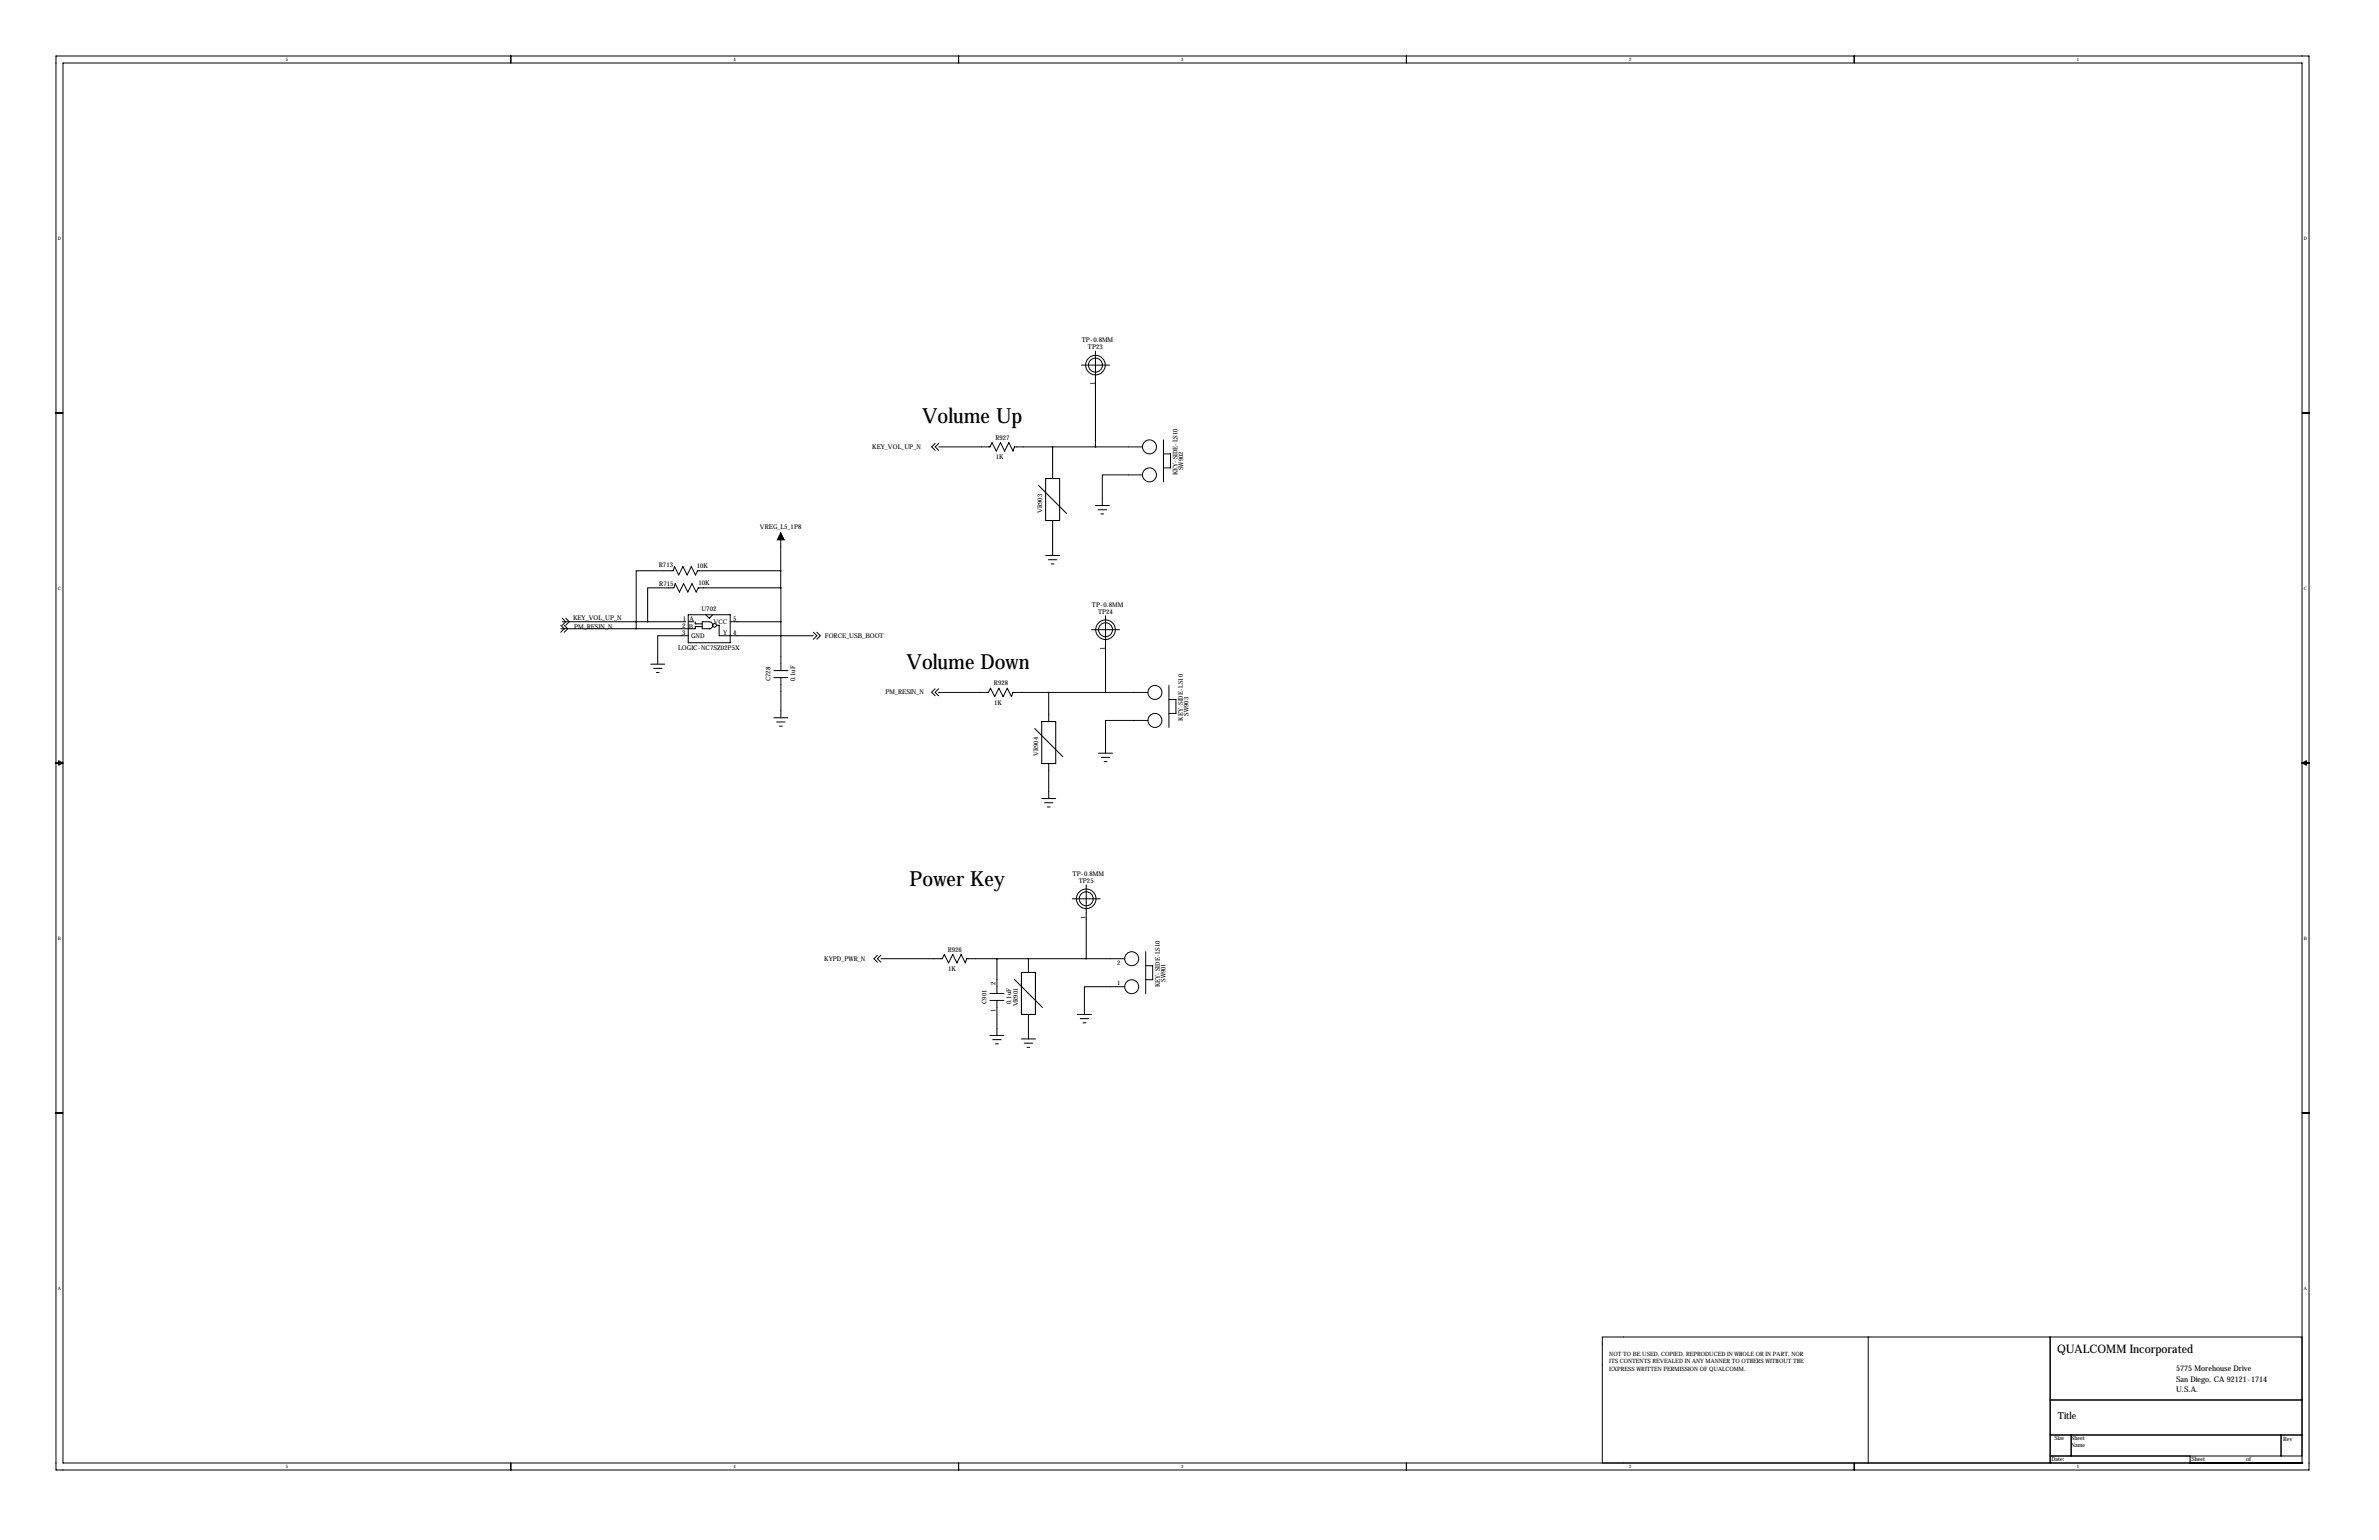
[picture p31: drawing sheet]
<svg xmlns="http://www.w3.org/2000/svg" width="864mm" height="559mm" viewBox="0 0 864 559" stroke-linecap="round" stroke-linejoin="round" font-family="sans-serif">
<defs><g id="words">
<g font-size="7.6">
<text x="334.7" y="153.5">Volume Up</text>
<text x="329.1" y="242.6">Volume Down</text>
<text x="330.1" y="321.4">Power Key</text>
</g>
<text font-size="4.3" x="746.8" y="491">QUALCOMM Incorporated</text>
<text font-size="3.6" x="747" y="514.9">Title</text>
<g font-size="2.8">
<text x="789.9" y="497.5">5775 Morehouse Drive</text>
<text x="789.9" y="501.3">San Diego, CA 92121-1714</text>
<text x="789.9" y="505.1">U.S.A.</text>
</g>
<g font-size="2.4">
<text x="392.7" y="124.2">TP-0.8MM</text>
<text x="394.9" y="126.6">TP23</text>
<text x="397.4" y="139.8" transform="rotate(-90 397.4 139.8)">1</text>
<text x="361.3" y="159.6">R927</text>
<text x="316.6" y="162.8">KEY_VOL_UP_N</text>
<text x="361.5" y="166.6">1K</text>
<text x="275.9" y="192.1">VREG_L5_1P8</text>
<text x="239.2" y="205.8">R713</text>
<text x="253" y="205.9">10K</text>
<text x="239.3" y="212.7">R715</text>
<text x="253.6" y="212.4">10K</text>
<text x="254.6" y="221.6">U702</text>
<text x="396.4" y="220.2">TP-0.8MM</text>
<text x="208" y="225">KEY_VOL_UP_N</text>
<text x="247.6" y="227.9">2</text>
<text x="247.8" y="225.3">1</text>
<text x="250.3" y="225.3">A</text>
<text x="259" y="226.3">VCC</text>
<text x="266.1" y="225.3">5</text>
<text x="398.6" y="222.7">TP24</text>
<text x="208.4" y="228.1">PM_RESIN_N</text>
<text x="247.6" y="230.4">3</text>
<text x="250.1" y="228.1">B</text>
<text x="250.9" y="231.4">GND</text>
<text x="262.6" y="230.3">Y</text>
<text x="266.1" y="230.4">4</text>
<text x="299.5" y="231.3">FORCE_USB_BOOT</text>
<text x="246.2" y="235.7">LOGIC-NC7SZ02P5X</text>
<text x="401.1" y="235.8" transform="rotate(-90 401.1 235.8)">1</text>
<text x="279.7" y="247.3" transform="rotate(-90 279.7 247.3)">C728</text>
<text x="288.6" y="247.2" transform="rotate(-90 288.6 247.2)">0.1uF</text>
<text x="321.4" y="251.8">PM_RESIN_N</text>
<text x="360.8" y="248.7">R928</text>
<text x="360.9" y="255.7">1K</text>
<text x="389.4" y="317.8">TP-0.8MM</text>
<text x="391.6" y="320.3">TP25</text>
<text x="394.1" y="333.5" transform="rotate(-90 394.1 333.5)">1</text>
<text x="344" y="345.3">R926</text>
<text x="299.2" y="348.7">KYPD_PWR_N</text>
<text x="344.2" y="352.3">1K</text>
<text x="367.1" y="364.3" transform="rotate(-90 367.1 364.3)">0.1uF</text>
</g>
<g font-size="2.3">
<text x="427.4" y="172.4" transform="rotate(-90 427.4 172.4)">KEY-SIDE-LS10</text>
<text x="429.5" y="170.6" transform="rotate(-90 429.5 170.6)">SW902</text>
<text x="378.3" y="186" transform="rotate(-90 378.3 186)">VR903</text>
<text x="429.4" y="261.5" transform="rotate(-90 429.4 261.5)">KEY-SIDE-LS10</text>
<text x="431.5" y="259.7" transform="rotate(-90 431.5 259.7)">SW903</text>
<text x="376.9" y="274.2" transform="rotate(-90 376.9 274.2)">VR904</text>
<text x="405.6" y="350.2">2</text>
<text x="361.4" y="357.4" transform="rotate(-90 361.4 357.4)">2</text>
<text x="405.6" y="357.5">1</text>
<text x="421" y="358.1" transform="rotate(-90 421 358.1)">KEY-SIDE-LS10</text>
<text x="423" y="356.3" transform="rotate(-90 423 356.3)">SW901</text>
<text x="358.1" y="364.3" transform="rotate(-90 358.1 364.3)">C901</text>
<text x="369.5" y="365.2" transform="rotate(-90 369.5 365.2)">VR901</text>
<text x="361.4" y="367.3" transform="rotate(-90 361.4 367.3)">1</text>
</g>
<g font-size="2.1">
<text x="584.2" y="491.9">NOT TO BE USED, COPIED, REPRODUCED IN WHOLE OR IN PART, NOR</text>
<text x="584.2" y="497.5">EXPRESS WRITTEN PERMISSION OF QUALCOMM.</text>
<text x="584.2" y="494.7">ITS CONTENTS REVEALED IN ANY MANNER TO OTHERS WITHOUT THE</text>
<text x="745.7" y="522.6">Size</text>
<text x="751.8" y="525.2">Name</text>
<text x="751.8" y="522.4">Sheet</text>
<text x="828.8" y="522.9">Rev</text>
<text x="744.7" y="530">Date:</text>
<text x="795.5" y="530">Sheet</text>
<text x="815.3" y="530">of</text>
</g>
<g font-size="1.7">
<text x="103.7" y="22.2">5</text>
<text x="266.3" y="22.2">4</text>
<text x="428.8" y="22.2">3</text>
<text x="591.4" y="22.2">2</text>
<text x="754" y="22.2">1</text>
<text x="21" y="87">D</text>
<text x="836.4" y="87">D</text>
<text x="21" y="214">C</text>
<text x="836.4" y="214">C</text>
<text x="21" y="341">B</text>
<text x="836.4" y="341">B</text>
<text x="21" y="468">A</text>
<text x="836.4" y="468">A</text>
<text x="103.7" y="532.8">5</text>
<text x="266.3" y="532.8">4</text>
<text x="428.8" y="532.8">3</text>
<text x="591.4" y="532.8">2</text>
<text x="754" y="532.8">1</text>
</g>
</g></defs>
<g fill="none" stroke="#000" stroke-width=".36">
<path d="M20.3 20.3h817.9v513.1h-817.9zM22.9 22.9h812.8v508h-812.8zM185.4 20.3v2.6M348 20.3v2.6M510.5 20.3v2.6M673.1 20.3v2.6M392.6 132.5h10.1M397.7 127.4v34.8M20.3 149.9h2.6M422.4 159.6v15.3M835.7 149.9h2.5M339.5 160.9l-1.3 1.3 1.3 1.2"/>
<path d="M340.8 162.2h18.6l.7-1.6 1.5 3.1 1.6-3.1 1.5 3.1 1.5-3.1 1.5 3.1 .5-1.5h46.5M340.8 160.9l-1.3 1.3 1.3 1.2M382.1 162.2v11.4M414.7 172.3h-14.5v11.1M422.4 164.7h2.5v5.1h-2.5M283.4 193.3v20M382.1 188.9v12.7M397.6 183.4h5.1M398.6 185h3.1M399.6 186.5h1.1M283.4 213.3h-29.9l-.8 1.5-1.5-3-1.5 3-1.5-3-1.6 3-1.5-3-.5 1.5h-9.5v12.3M283.4 213.3l.1 12.3"/>
<path d="M283.4 207.1h-30.2l-.7 1.5-1.5-3-1.6 3-1.5-3-1.5 3-1.5-3-.6 1.5h-13.4v21M379.6 201.6h5.1M380.6 203.1h3M381.6 204.6h1M203.6 226.9l1.2 1.2-1.2 1.3M204.1 225.6h45M204.1 224.3l1.3 1.3-1.3 1.3M204.8 226.9l1.3 1.2-1.3 1.3M205.4 224.3l1.3 1.3-1.3 1.3M249.8 230.7h-11v10.3M249.8 223.1h15.3v10.1h-15.3zM249.8 225.6h2.2"/>
<path d="M252.4 225.6v.8h2.5M254.9 225.6h2.6a1.27 1.27 0 0 1 1.2 1.3 1.27 1.27 0 0 1-1.2 1.2h-2.6zM254.9 227.4h-2.5v.7h-48.8M256.2 223.1l1.3 1.2 1.2-1.2M257.5 228.1h.1M260.1 226.9h1v3.8h34.1M265.1 225.6h18.4M283.5 225.6v17.7M295.2 229.4l1.3 1.3-1.3 1.3M296.5 229.4l1.3 1.3-1.3 1.3M396.2 228.5h10.2M401.3 223.4v27.9"/>
<path d="M236.2 241h5.1M237.2 242.5h3.1M238.3 244h1M280.9 245.9h5.1M280.9 243.3h5.1M283.5 245.9v14.6M339.4 249.9l-1.2 1.3 1.2 1.3M340.7 251.2l18.1 .1 .8-1.6 1.5 3.1 1.5-3.1 1.5 3.1 1.6-3.1 1.5 3.1 .5-1.5h49M340.7 249.9l-1.3 1.3 1.3 1.3M380.7 251.3v10.5M424.3 248.7v15.3M424.3 253.8h2.6v5.1h-2.6"/>
<path d="M20.3 276.9h2.6M21.3 276.1l1.6 .8-1.6 .7zM280.9 260.5h5.1M281.9 262h3.1M283 263.5h1M380.7 277.1v12.7M398.8 273.3h5.1M399.8 274.8h3M400.8 276.4h1M416.7 261.4h-15.4v11.9M835.7 276.9h2.5M835.7 276.9l1.5-.8v1.5z"/>
<path d="M378.2 289.8h5M379.2 291.3h3M380.2 292.8h1M389.2 326.1h10.2M394.3 321.1v26.8M318.5 346.6l-1.3 1.3 1.3 1.2M319.8 347.9h22.2l.8-1.5 1.5 3 1.5-3 1.6 3 1.5-3 1.5 3 .5-1.5h57.4M319.8 346.6l-1.3 1.3 1.3 1.2M361.9 347.9v12.6M373.3 347.9v5M408.3 358h-14.7v10.1M415.9 345.3v15.3"/>
<path d="M415.9 350.4h2.5v5.1h-2.5M359.4 363h5M359.4 360.5h5M359.4 375.7h5M360.4 377.2h3M361.4 378.8h1M361.9 363v12.7M370.8 377h5.1M371.8 378.5h3.1M373.3 368.1v8.9M391.1 368.1h5.1M392.1 369.6h3.1"/>
<path d="M393.1 371.1h1.1M372.8 380h1M20.3 403.9h2.6M835.7 403.9h2.5M678.2 485.1v45.8M744.2 485.1v45.8M835.7 485.1h-254v45.8M744.2 508h91.5M185.4 530.9v2.5M348 530.9v2.5M510.5 530.9v2.5M673.1 530.9v2.5"/>
<path d="M744.2 520.7h91.5M744.2 528.3h91.5M751.8 520.7v7.6M795 530.9h.1M795 528.3v2.6M828 520.7v7.6M835.7 530.9h.1"/>
<circle cx="397.7" cy="132.5" r="3.6"/>
<circle cx="397.7" cy="132.5" r="2.54"/>
<circle cx="417.3" cy="162.2" r="2.54"/>
<circle cx="417.3" cy="172.3" r="2.54"/>
<circle cx="259.4" cy="226.9" r=".66"/>
<circle cx="401.3" cy="228.5" r="3.6"/>
<circle cx="401.3" cy="228.5" r="2.54"/>
<circle cx="419.3" cy="251.3" r="2.54"/>
<circle cx="419.3" cy="261.4" r="2.54"/>
<circle cx="394.3" cy="326.1" r="3.6"/>
<circle cx="394.3" cy="326.1" r="2.54"/>
<circle cx="410.8" cy="358" r="2.54"/>
<circle cx="410.8" cy="347.9" r="2.54"/>
</g>
<path d="M377 176.2l10.2 10.1M379.6 173.6h5.1v15.3h-5.1zM375.6 264.4l10.2 10.1M378.2 261.8h5v15.3h-5zM368.2 355.4l10.2 10.2M370.8 352.9h5.1v15.2h-5.1z" fill="none" stroke="#000" stroke-width=".38"/>
<path d="M283.4 193.3l1.3 2.6h-2.6z" fill="#000" stroke="#000" stroke-width=".36"/>
<path d="M397.6 162.2a.05 .05 0 0 0 .1 0 .05 .05 0 0 0-.1 0zM283.4 225.6a.05 .05 0 0 0 .1 0 .05 .05 0 0 0-.1 0zM230.9 228.1a.05 .05 0 0 0 .1 0 .05 .05 0 0 0-.1 0z" fill="#000" stroke="#000" stroke-width=".51"/>
<use href="#words"/>
</svg>
